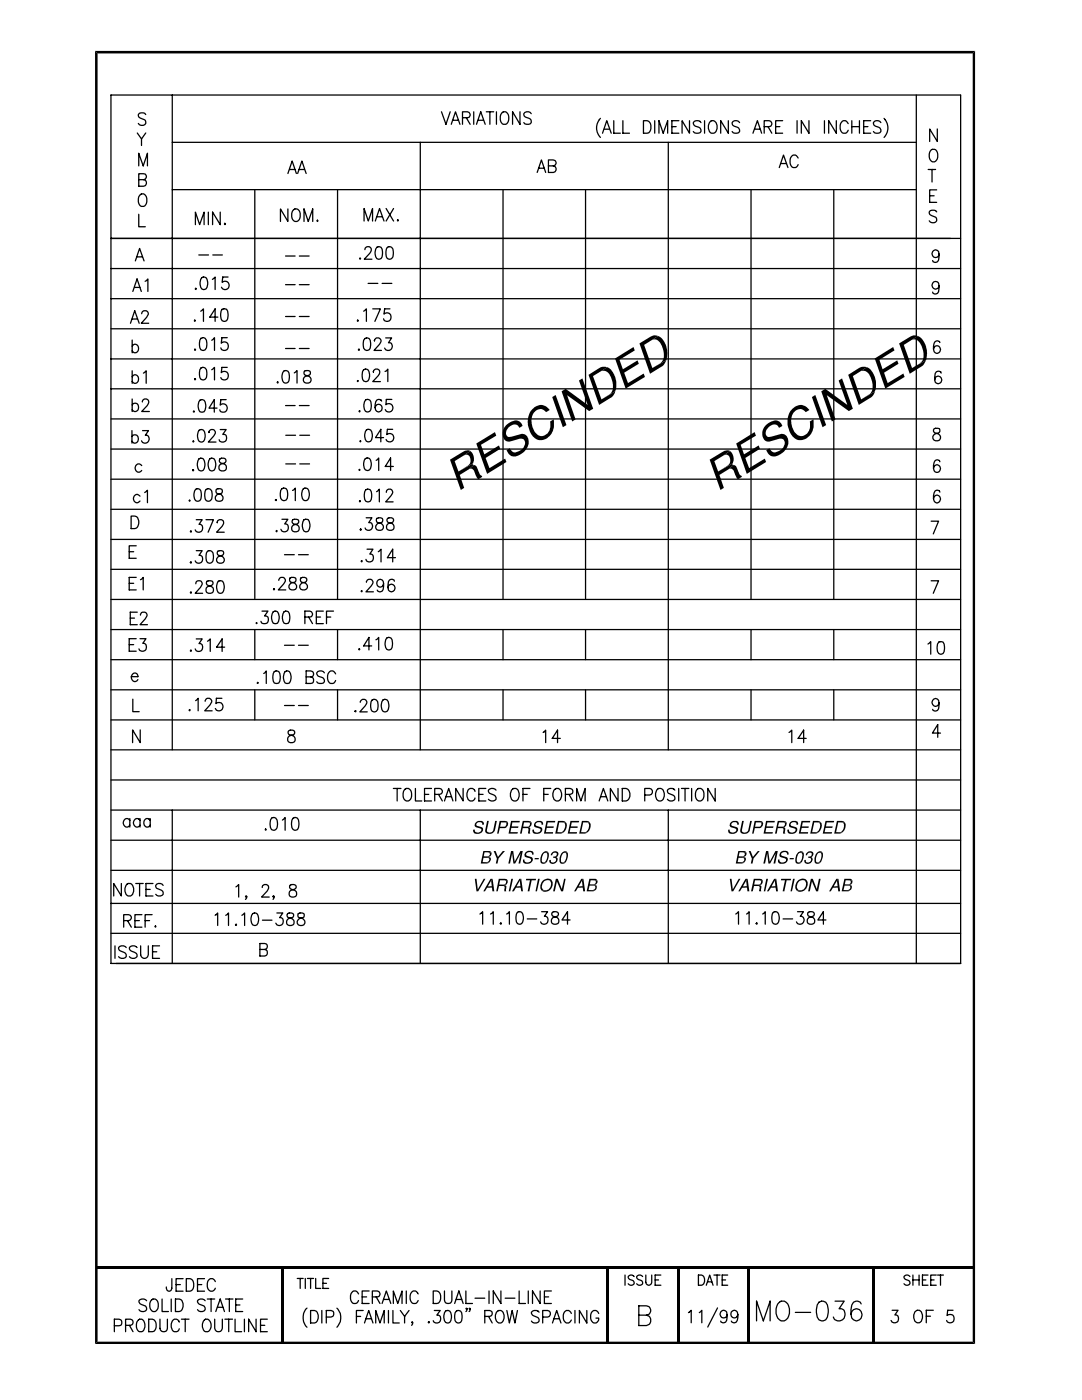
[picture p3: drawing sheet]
<svg xmlns="http://www.w3.org/2000/svg" width="216mm" height="279mm" viewBox="0 0 216 279" stroke-linecap="round" stroke-linejoin="round" font-family="sans-serif">
<g fill="none" stroke="#000" stroke-width=".25">
<path d="M22.1 19h169.6v173.3h-169.6zM34.4 19v130.6M182.8 19v173.3M27.4 26.5l.8 1.2v1.3M27.7 35.9h1a.63 .63 0 0 0 .5-.5 .63 .63 0 0 0-.2-.6l-1.3-.1v2.5h1a.66 .66 0 0 0 .5-.7 .66 .66 0 0 0-.5-.6M27.7 33.1v-2.5l.9 2.5 .8-2.5v2.5M28 38.8l.2-.1a1.22 1.22 0 0 1 1 1.9 .82 .82 0 0 1-1 .6 .82 .82 0 0 1-.6-.9 1.45 1.45 0 0 1 .4-1.5zM29.1 22.9a.82 .82 0 0 0-.8-.4 .82 .82 0 0 0-.7 .6l.2 .4 1.1 .4a.63 .63 0 0 1 .2 .7 .63 .63 0 0 1-.5 .4l-.8-.1-.2-.3M29.1 26.5l-.9 1.2M34.4 37.8h148.4M34.4 28.4h148.4M50.8 37.8v81.8"/>
<path d="M57.4 34.6l.9-2.5 .8 2.5M57.8 33.8h1M59.4 34.6l.8-2.5 .9 2.5M59.7 33.8h1M67.4 37.8v81.8M83.9 28.4v121.2M88.1 22.3l.9 2.5 .8-2.5M90 24.8l.9-2.5 .9 2.5M90.4 24h1M92.3 23.5h1a.59 .59 0 0 0 .5-.4 .59 .59 0 0 0-.2-.7l-1.3-.1v2.5M93 23.5l.8 1.3M94.5 22.3v2.5"/>
<path d="M95.1 24.8l.8-2.5 .9 2.5M95.4 24h1.1M97 22.3h1.5M97.7 22.3v2.5M99.1 22.3v2.5M100.2 22.4l.3-.1a1.22 1.22 0 0 1 .9 1.9 .82 .82 0 0 1-.9 .6 .82 .82 0 0 1-.7-.9 1.45 1.45 0 0 1 .4-1.5zM100.4 37.8v81.8M103.8 22.3v2.5l-1.5-2.5v2.5M106 22.7a.8 .8 0 0 0-.8-.4 .8 .8 0 0 0-.7 .6l.2 .4 .9 .3a.61 .61 0 0 1 .4 .6 .61 .61 0 0 1-.5 .6l-.8-.1-.2-.2M107.2 34.4l.8-2.5 .9 2.5M107.5 33.6h1.1M109.4 33.1h1a.62 .62 0 0 0 .4-1l-.4-.2h-1v2.5h1a.66 .66 0 0 0 .6-.6 .66 .66 0 0 0-.6-.7"/>
<path d="M116.8 37.8v81.8M119.8 23.6a2.73 2.73 0 0 0 0 3.8M120.2 26.6l.9-2.5 .9 2.5M120.6 25.8h1M122.5 24.1v2.5h1.3M124.3 24.1v2.5h1.3M128.4 24.1a1.32 1.32 0 0 1 1.4 .6 1.32 1.32 0 0 1-.1 1.5l-.2 .3-1.1 .1zM130.6 24.1v2.5M131.5 26.6v-2.5l.8 2.5 .9-2.5v2.5M133.3 28.4v121.2M134.1 25.3h.8M135.5 24.1h-1.4v2.5h1.4"/>
<path d="M137.6 24.1v2.5l-1.5-2.5v2.5M139.9 24.5a.83 .83 0 0 0-.9-.4 .83 .83 0 0 0-.7 .6l.3 .4 .8 .3a.61 .61 0 0 1 .5 .6 .61 .61 0 0 1-.6 .6l-.7-.1-.3-.3M140.6 24.1v2.5M141.8 24.2a.89 .89 0 0 1 1.3 .9 1.06 1.06 0 0 1-.2 1.1 1.06 1.06 0 0 1-1.1 .3l-.2-.3a1.71 1.71 0 0 1 .2-2zM145.3 24.1v2.5l-1.5-2.5v2.5M147.6 24.5a.79 .79 0 0 0-.8-.5 .79 .79 0 0 0-.7 .7l.2 .4 .9 .3a.61 .61 0 0 1 .4 .6 .61 .61 0 0 1-.6 .6l-.7-.1-.2-.3M149.9 37.8v81.8M150.2 26.6l.9-2.5 .9 2.5M150.6 25.8h1M152.5 25.3h1a.59 .59 0 0 0 .5-.4 .59 .59 0 0 0-.2-.7l-1.3-.1v2.5M153.2 25.3l.8 1.3M154.8 25.3h.8"/>
<path d="M155.5 33.4l.8-2.5 .9 2.5M155.8 32.6h1.1M156.2 24.1h-1.4v2.5h1.4M159 24.1v2.5M159.3 31.5a.83 .83 0 0 0-1-.6 .83 .83 0 0 0-.7 1 1.05 1.05 0 0 0 .2 1.2 1.05 1.05 0 0 0 1.1 .3l.4-.5M161.4 24.1v2.5l-1.5-2.5v2.5M164.5 24.1v2.5M166.4 37.8v81.8M166.9 24.1v2.5l-1.5-2.5v2.5M169.2 24.7a.83 .83 0 0 0-.9-.6 .83 .83 0 0 0-.7 1 1.05 1.05 0 0 0 .2 1.1 1.05 1.05 0 0 0 1.1 .3l.3-.5M170 25.3h1.5M170 24.1v2.5"/>
<path d="M171.5 24.1v2.5M172.3 25.3h.9M173.7 24.1h-1.4v2.5h1.4M175.8 24.5a.79 .79 0 0 0-.8-.5 .79 .79 0 0 0-.7 .7l.2 .4 .8 .3a.61 .61 0 0 1 .5 .6 .61 .61 0 0 1-.6 .6l-.7-.1-.2-.3M176.4 23.6a2.73 2.73 0 0 1 0 3.8M185.2 33.8h1.5M185.5 39.1h.9M185.8 29.9a.85 .85 0 0 1 .9 0 .85 .85 0 0 1 .4 .8 1.14 1.14 0 0 1-1 1.6 1.59 1.59 0 0 1-.3-2.4zM186 33.8v2.5M186.9 37.9h-1.4v2.5h1.4M187 25.7v2.5l-1.5-2.5v2.5M22.1 59.6h169.6"/>
<path d="M22.1 53.6h169.6M22.1 47.6h169.6M26.5 58.2l.8-2.5 .9 2.5M26.8 57.4h1.1M27 52.1l.9-2.5 .8 2.5M27.3 51.3h1.1M27.7 42.8v2.5h1.3M29 56.1l.5-.4v2.5M38.9 57.7l.2-.2 .1 .2-.1 .1zM39 44.8v-2.5l.8 2.5 .9-2.5v2.5M39.7 50.9h1.9M40.3 55.4a.68 .68 0 0 1 1 .4 2.08 2.08 0 0 1-.2 1.9 .67 .67 0 0 1-1.1-.4 2.08 2.08 0 0 1 .3-1.9z"/>
<path d="M41.6 42.3v2.5M42.4 55.8l.5-.5v2.5M42.5 50.9h1.9M43.9 42.3v2.5l-1.5-2.5v2.5M44.9 44.6l.1 .1-.1 .1v-.2l-.1 .1M45.5 55.3h-1.1l-.1 1a.82 .82 0 0 1 1.2 .1 .82 .82 0 0 1-.1 1.2 .82 .82 0 0 1-1.2-.3M57 51.1h1.9M57 56.8h1.9M57.4 41.7v2.5l-1.4-2.5v2.5M58.4 42l.4-.3a1.11 1.11 0 0 1 1.1 1.6 .85 .85 0 0 1-.8 .9 .85 .85 0 0 1-.9-.9v-.7zM59.7 51.1h2M59.7 56.8h2"/>
<path d="M60.7 44.2v-2.5l.8 2.5 .9-2.5v2.5M63.3 43.9l.2 .2-.2 .1zM71.8 51.5l.2 .1-.2 .1zM72.6 44.1v-2.5l.9 2.5 .8-2.5v2.5M72.8 49.8l.2-.4a.71 .71 0 0 1 1 .1 .71 .71 0 0 1-.2 1l-1.1 1.2h1.5M73.4 56.6h2M74.9 44.1l.8-2.5 .9 2.5M75.2 49.4a.68 .68 0 0 1 1 .3 2.49 2.49 0 0 1-.2 1.9 .67 .67 0 0 1-1-.3 2.08 2.08 0 0 1 .2-1.9zM75.2 43.3h1.1M76.2 56.6h2M77 41.6l1.5 2.5M77.3 49.4a.72 .72 0 0 1 1.1 .3 2.28 2.28 0 0 1-.3 1.9 .68 .68 0 0 1-1-.3 2.49 2.49 0 0 1 .2-1.9z"/>
<path d="M78.5 41.6l-1.5 2.5M79.4 43.9l.1 .1-.1 .1zM186.9 42.3a.82 .82 0 0 0-.8-.4 .82 .82 0 0 0-.7 .6l.2 .4 1.1 .4a.63 .63 0 0 1 .2 .7 .63 .63 0 0 1-.5 .4l-.8-.1-.2-.2M187.4 50.7a.7 .7 0 0 1-.8 .7 .7 .7 0 0 1-.6-.8 .71 .71 0 0 1 .5-.7 .71 .71 0 0 1 .8 .3 2.72 2.72 0 0 1-.2 2l-.6 .2-.3-.2-.1-.2M187.4 57a.7 .7 0 0 1-.8 .7 .7 .7 0 0 1-.6-.8l.1-.4a.68 .68 0 0 1 1.2 0 2.79 2.79 0 0 1-.2 2l-.6 .2-.3-.2-.1-.2M22.1 77.6h169.6M22.1 71.6h169.6M22.1 65.6h169.6M26 64.5l.9-2.5 .9 2.5M26.4 69.1a.7 .7 0 0 1 .9-.3 .7 .7 0 0 1 .3 .9 .67 .67 0 0 1-.4 .7 .67 .67 0 0 1-.8-.4M26.4 75.2a.7 .7 0 0 1 .9-.3 .7 .7 0 0 1 .3 .9 .67 .67 0 0 1-.4 .7 .67 .67 0 0 1-.8-.4M26.4 63.7h1"/>
<path d="M26.4 67.9v2.5M26.4 74v2.5M26.4 79.6v2.5M28.3 62.6l.2-.5 .7-.1a.6 .6 0 0 1 .3 .9l-1.3 1.6h1.5M28.6 74.5l.6-.5v2.5M38.9 63.9l.1 .1-.1 .1zM38.9 69.7l.1 .1-.1 .1zM38.9 75.6l.1 .1-.1 .1zM39.9 79.9a.68 .68 0 0 1 1 .3 2.19 2.19 0 0 1-.2 2 .72 .72 0 0 1-1-.4 2.12 2.12 0 0 1 .2-1.9zM40 62.1l.6-.5v2.5M40.1 67.5l.5-.1a1.17 1.17 0 0 1 .7 1.4l-.1 .6-.3 .4-.5 .1a1.17 1.17 0 0 1-.6-1.4zM40.1 73.4a.72 .72 0 0 1 1.1 .4 2.28 2.28 0 0 1-.3 1.9 .68 .68 0 0 1-1-.3 2.49 2.49 0 0 1 .2-2z"/>
<path d="M42.2 67.9l.6-.5v2.5M42.2 73.8l.6-.5v2.5M43.5 63.3h-1.6l1-1.7v2.5M44.3 61.7a.77 .77 0 0 1 1.1 .4 2.54 2.54 0 0 1-.2 1.9l-.5 .1a1.17 1.17 0 0 1-.7-1.4zM45.1 79.8h-1l-.2 1.1a.83 .83 0 0 1 1.2 0 .83 .83 0 0 1 0 1.1 .83 .83 0 0 1-1.2 0v-.2M45.3 67.4h-1l-.1 1.1a.83 .83 0 0 1 1.1 0 .83 .83 0 0 1 0 1.2 .83 .83 0 0 1-1.1 0l-.1-.3M45.3 73.3h-1l-.1 1.1a.83 .83 0 0 1 1.1 0 .83 .83 0 0 1 0 1.2 .83 .83 0 0 1-1.1 0l-.1-.2M55.3 76.3l.1-.1 .1 .1-.1 .2zM56.6 74.1a.68 .68 0 0 1 1.1 .3 2.54 2.54 0 0 1-.3 1.9 .67 .67 0 0 1-1-.3 2.08 2.08 0 0 1 .2-1.9zM57 63.2h1.9M57 69.6h1.9M58.7 74.4l.6-.4v2.5"/>
<path d="M59.7 63.2h2M59.7 69.6h2M60.7 74.1a.53 .53 0 0 0 .3 .8 .9 .9 0 0 1 .9 .4 .9 .9 0 0 1-.1 1 .89 .89 0 0 1-1.3-.3 .97 .97 0 0 1 1.1-1.1 .53 .53 0 0 0 .2-.8l-.3-.1zM71.3 76h.2l-.1 .2zM71.4 63.9l.1 .1-.1 .1zM71.5 69.8l.1-.1 .1 .1-.1 .1zM72.6 62.1l.5-.5v2.5M72.6 73.8a.67 .67 0 0 1 1 .3 2.08 2.08 0 0 1-.2 1.9 .68 .68 0 0 1-1.1-.3 2.49 2.49 0 0 1 .3-1.9zM72.8 67.6a.68 .68 0 0 1 1.1 .3 2.49 2.49 0 0 1-.2 1.9 .72 .72 0 0 1-1.1-.3 2.28 2.28 0 0 1 .2-1.9zM72.9 79.8a.68 .68 0 0 1 1.1 .4 2.49 2.49 0 0 1-.2 1.9 .67 .67 0 0 1-1.1-.4 2.08 2.08 0 0 1 .2-1.9zM74.4 61.6h1.5l-1.1 2.5M74.5 74.1v.2l.2-.5a.71 .71 0 0 1 1 .2 .71 .71 0 0 1-.2 1l-1.1 1.2h1.5"/>
<path d="M74.7 67.9v.1l.2-.4a.71 .71 0 0 1 1 .1 .71 .71 0 0 1-.2 1l-1.1 1.2h1.5M76.8 74.1l.6-.4v2.5M77 67.4h1.1l-.6 1h.4a.81 .81 0 0 1 .1 1.3 .81 .81 0 0 1-1.2-.2M77.8 61.6h-1l-.2 1.1a.83 .83 0 0 1 1.2 0 .83 .83 0 0 1 0 1.2 .83 .83 0 0 1-1.2 0l-.1-.3M78.2 79.7h-1.1l-.1 1.1a.82 .82 0 0 1 1.2 0 .82 .82 0 0 1-.1 1.2 .82 .82 0 0 1-1.2-.3M187.5 68.4a.6 .6 0 0 0-.9-.2 1.98 1.98 0 0 0 0 2.2 .71 .71 0 0 0 1-.3 .71 .71 0 0 0-.4-1 .71 .71 0 0 0-.9 .6M187.8 74.5l-.1-.3a.72 .72 0 0 0-1.1 .3 2.07 2.07 0 0 0 .2 2 .73 .73 0 0 0 1-.3 .73 .73 0 0 0-.2-1 .73 .73 0 0 0-1 .2l-.1 .4M22.1 83.6h169.6M22.1 89.6h169.6M22.1 95.6h169.6M26.3 87.1a.7 .7 0 0 1 .9-.3 .7 .7 0 0 1 .4 .9 .67 .67 0 0 1-.5 .7 .67 .67 0 0 1-.8-.3M26.3 85.9v2.5"/>
<path d="M26.4 80.8a.7 .7 0 0 1 .9-.3 .7 .7 0 0 1 .3 .9 .68 .68 0 0 1-.4 .7 .68 .68 0 0 1-.8-.3M27.9 99a.79 .79 0 0 0-1.3 .3 .79 .79 0 0 0 .9 1l.4-.3M28.3 92.9a.79 .79 0 0 0-1.4 .3 .79 .79 0 0 0 .9 1l.5-.3M28.4 80.2l.2-.4 .7-.2a.62 .62 0 0 1 .3 1l-1.3 1.5h1.5M28.4 85.9h1.2l-.6 1a.79 .79 0 0 1 .6 1.2 .79 .79 0 0 1-1.4-.1M28.9 98.3l.5-.5v2.5M37.7 99.9h.2l-.1 .1zM38.5 88.1h.2l-.1 .1zM38.5 93.7l.2 .2-.2 .1v-.3l-.1 .2M38.6 82.2l.1-.2 .1 .2zM39 97.7a.68 .68 0 0 1 1.1 .3 2.49 2.49 0 0 1-.2 1.9 .67 .67 0 0 1-1.1-.3 2.08 2.08 0 0 1 .2-1.9zM39.7 91.6l.6-.2a1.48 1.48 0 0 1 .5 2.1l-.2 .4-.6 .1a1.43 1.43 0 0 1-.5-2.1z"/>
<path d="M39.8 85.9a.67 .67 0 0 1 1 .3 2.08 2.08 0 0 1-.2 1.9 .68 .68 0 0 1-1.1-.3 2.08 2.08 0 0 1 .3-1.9zM41.1 97.7a.72 .72 0 0 1 1.1 .3 2.28 2.28 0 0 1-.2 1.9 .68 .68 0 0 1-1.1-.3 2.49 2.49 0 0 1 .2-1.9zM41.7 86.2v.1l.1-.3 .3-.3 .7 .2a.74 .74 0 0 1-.2 1.1l-1 1.2h1.5M41.9 91.6l.5-.2a1.43 1.43 0 0 1 .5 2.1l-.2 .4-.5 .1a1.48 1.48 0 0 1-.5-2.1zM43.2 97.7a.59 .59 0 0 0 .2 .8 .88 .88 0 0 1 .9 .4 .88 .88 0 0 1 0 1 .89 .89 0 0 1-1.3-.3 .96 .96 0 0 1 1.1-1.1 .59 .59 0 0 0 .2-.8l-.4-.2zM43.3 81.4h-1.6l1.1-1.6v2.5M43.9 91.6a.51 .51 0 0 0 .2 .8 .96 .96 0 0 1 1.1 1.1l-.1 .2a.81 .81 0 0 1-1.4-.2 .73 .73 0 0 1 .6-1l.4-.1a.51 .51 0 0 0 .3-.8l-.3-.2zM43.9 85.7h1.2l-.7 1h.4a.8 .8 0 0 1 .2 1.3 .8 .8 0 0 1-1.3-.2M55.1 99.7v.2l-.2-.1 .2-.1-.2 .1M56.3 97.5a.68 .68 0 0 1 1 .4 2.49 2.49 0 0 1-.2 1.9 .72 .72 0 0 1-1.1-.4 2.33 2.33 0 0 1 .3-1.9zM57 80.9h1.9M57 86.9h2"/>
<path d="M57 92.6h2M58.4 97.9l.5-.5v2.5M59.7 80.9h2M59.8 86.9h2M59.8 92.6h2M60.5 97.5a.67 .67 0 0 1 1.1 .4 2.08 2.08 0 0 1-.2 1.9 .67 .67 0 0 1-1.1-.4 2.12 2.12 0 0 1 .2-1.9zM71.6 82.1l.2-.1v.1v.1zM71.6 93.8h.2l-.1 .1zM71.8 88.1h.2l-.1 .1zM71.8 99.9l.1 .1-.1 .2zM72.9 91.5a.67 .67 0 0 1 1.1 .4 2.08 2.08 0 0 1-.3 1.9 .68 .68 0 0 1-1-.4 2.08 2.08 0 0 1 .2-1.9zM73 97.7l.5-.1a1.17 1.17 0 0 1 .7 1.5l-.3 .9-.6 .2a1.17 1.17 0 0 1-.6-1.5z"/>
<path d="M73.1 85.8a.68 .68 0 0 1 1.1 .3 2.08 2.08 0 0 1-.2 2 .67 .67 0 0 1-1.1-.4 2.08 2.08 0 0 1 .2-1.9zM75.1 91.9l.5-.5v2.5M75.1 98.1l.6-.5v2.6M76.2 80.1a.65 .65 0 0 0-1-.3 1.98 1.98 0 0 0 0 2.3 .71 .71 0 0 0 1-.3 .71 .71 0 0 0-.5-1 .71 .71 0 0 0-.9 .6M76.5 87.3h-1.6l1.1-1.6v2.5M77.1 98.3l.1-.4 .3-.3 .6 .1a.76 .76 0 0 1-.1 1.2l-1 1.3h1.4M78.4 85.7h-1.1l-.1 1a.82 .82 0 0 1 1.2 .1 .82 .82 0 0 1-.2 1.2 .82 .82 0 0 1-1.2-.3M78.5 93.1h-1.6l1-1.7v2.5M186.4 85.6a.51 .51 0 0 0 .2 .8 .9 .9 0 0 1 .9 .4 .9 .9 0 0 1 0 1 .77 .77 0 0 1-1.1 .1 .77 .77 0 0 1-.1-1l.2-.2a1.2 1.2 0 0 0 1-.6v-.5zM187.5 92.2a.58 .58 0 0 0-.9-.3 2.06 2.06 0 0 0 0 2.3 .72 .72 0 0 0 1-.3 .72 .72 0 0 0-.2-.9 .72 .72 0 0 0-1 .1l-.1 .4M187.5 98.2a.58 .58 0 0 0-.9-.2 1.61 1.61 0 0 0 .3 2.4 .75 .75 0 0 0 .8-.9 .75 .75 0 0 0-1.1-.6l-.3 .6M22.1 101.6h169.6"/>
<path d="M22.1 107.7h169.6M22.1 113.6h169.6M22.1 119.6h169.6M25.8 116.4h.9M25.8 110.1h.9M26.2 103h.7a1.38 1.38 0 0 1 .8 1.2 1.38 1.38 0 0 1-.8 1.3h-.7zM27.2 108.9h-1.4v2.5h1.4M27.2 115.2h-1.4v2.5h1.4M28 115.7l.6-.5v2.5M38 118.3l.1-.1 .1 .1-.1 .1zM38 112.3l.1-.2 .1 .2-.1 .1zM38.1 106v.2l-.1-.1z"/>
<path d="M39.1 116.5a.51 .51 0 0 1 .4-.6l.6 .1a.8 .8 0 0 1-.1 1.2l-1.1 1.2h1.5M39.2 103.7h1.1l-.6 .9a.79 .79 0 0 1 .6 1.3 .79 .79 0 0 1-1.4-.2M39.2 109.9h1.1l-.6 .9a.79 .79 0 0 1 .6 1.3 .79 .79 0 0 1-1.4-.2M41.1 103.7h1.5l-1.1 2.5M41.3 116a.51 .51 0 0 0 .2 .8 1.01 1.01 0 0 1 1.1 1.1 .77 .77 0 0 1-1.2 .5 .77 .77 0 0 1 0-1.3l.8-.3a.51 .51 0 0 0 .2-.8zM41.4 110a.72 .72 0 0 1 1.1 .4 2.28 2.28 0 0 1-.3 1.9 .68 .68 0 0 1-1-.4 2.49 2.49 0 0 1 .2-1.9zM43.3 104.2v.1a.51 .51 0 0 1 .5-.6h.4a.58 .58 0 0 1 .3 .9l-1.3 1.6h1.5M43.4 110a.53 .53 0 0 0 .2 .8 .91 .91 0 0 1 1 .5 .91 .91 0 0 1-.1 1 .89 .89 0 0 1-1.3-.4 1.01 1.01 0 0 1 1.1-1.1 .53 .53 0 0 0 .2-.8l-.3-.1zM43.6 116a.72 .72 0 0 1 1 .4 2.12 2.12 0 0 1-.2 1.9l-.5 .1a1.48 1.48 0 0 1-.6-2zM54.7 117.5l.1 .1-.1 .1zM55.2 105.9v.2l-.1-.1zM55.6 115.8l.4-.6 .7 .2a.74 .74 0 0 1-.1 1.1l-1.1 1.2h1.5"/>
<path d="M56.3 103.6h1.1l-.6 1a.78 .78 0 0 1 .6 1.2 .78 .78 0 0 1-1.4-.2M56.8 110.7h1.9M57.9 115.4a.56 .56 0 0 0 .2 .8 .88 .88 0 0 1 .9 .4 .88 .88 0 0 1 0 1 .89 .89 0 0 1-1.3-.3 .96 .96 0 0 1 1.1-1.1 .59 .59 0 0 0 .2-.8l-.4-.2zM58.4 103.7a.51 .51 0 0 0 .2 .9 .96 .96 0 0 1 1.1 1 .77 .77 0 0 1-1.2 .5 .77 .77 0 0 1 0-1.3l.8-.2a.51 .51 0 0 0 .2-.9zM59.6 110.7h1.9M60 115.4a.59 .59 0 0 0 .2 .8 .86 .86 0 0 1 1 .4 .86 .86 0 0 1-.1 1 .85 .85 0 0 1-1.3-.3 .96 .96 0 0 1 1.1-1.1 .52 .52 0 0 0 .2-.8l-.3-.2zM60.7 103.7a.72 .72 0 0 1 1 .4 2.12 2.12 0 0 1-.2 1.9l-.5 .1a1.48 1.48 0 0 1-.5-2zM72 105.6l.1 .1-.1 .1v-.2l-.1 .1M72.1 118h.2l-.1 .1zM72.1 112l.1-.1 .1 .1-.1 .1zM73.1 103.3h1.1l-.6 1h.3a.79 .79 0 0 1 .2 1.3 .79 .79 0 0 1-1.2-.2M73.1 116.2l.2-.5a.71 .71 0 0 1 1 .2 .71 .71 0 0 1-.2 1l-1.1 1.2h1.5"/>
<path d="M73.2 109.6h1.2l-.6 1a.78 .78 0 0 1 .6 1.2 .78 .78 0 0 1-1.4-.2M75.2 103.5a.59 .59 0 0 0 .2 .8 .88 .88 0 0 1 .9 .4 .88 .88 0 0 1 0 1 .89 .89 0 0 1-1.3-.3 .96 .96 0 0 1 1-1.1 .56 .56 0 0 0 .3-.8l-.4-.2zM75.5 110.1l.5-.5v2.5M76.5 116.5a.72 .72 0 0 1-.9 .6 .72 .72 0 0 1-.3-1.1 .65 .65 0 0 1 .6-.4 .65 .65 0 0 1 .6 .4 2.65 2.65 0 0 1-.3 2 .64 .64 0 0 1-.9-.2M77.3 103.5a.52 .52 0 0 0 .3 .8 .86 .86 0 0 1 .9 .4 .86 .86 0 0 1-.1 1 .83 .83 0 0 1-1.3-.3 .9 .9 0 0 1 1.1-1.1 .52 .52 0 0 0 .2-.8l-.3-.2zM78.7 116l-.1-.3a.72 .72 0 0 0-1.1 .4 2.07 2.07 0 0 0 .2 1.9 .73 .73 0 0 0 1-.2 .73 .73 0 0 0-.2-1 .73 .73 0 0 0-1 .1l-.1 .4M78.9 111.3h-1.6l1.1-1.7v2.5M185.8 104h1.5l-1.1 2.6M185.8 115.9h1.5l-1.1 2.5M22.1 125.6h169.6M22.1 137.7h169.6M22.1 131.7h169.6"/>
<path d="M25.8 128.7h.9M26 123.4h.8M26.2 135h1.3a.66 .66 0 0 0-.6-.7 .66 .66 0 0 0-.7 .7 .73 .73 0 0 0 .4 .9 .73 .73 0 0 0 .9-.3M26.5 139.5v2.5h1.3M27.2 127.5h-1.4v2.5h1.4M27.4 122.2h-1.4v2.5h1.4M27.9 127.5h1.2l-.6 .9a.79 .79 0 0 1 .6 1.2 .79 .79 0 0 1-1.4-.1M28 122.8l.2-.5a.73 .73 0 0 1 1.1 .3l-.3 .9-1.1 1.2h1.5M38.1 129.8v.2l-.1-.1zM39 139.8l.5-.4v2.5M39.2 127.5h1.1l-.6 .9a.78 .78 0 0 1 .6 1.3 .78 .78 0 0 1-1.4-.2M40.9 140l.5-.6a.75 .75 0 0 1 .8 .4l-.3 .9-1 1.2h1.4"/>
<path d="M41.4 128l.6-.5v2.5M44.3 139.4h-1.1l-.1 1a.82 .82 0 0 1 1.2 .1 .82 .82 0 0 1-.1 1.2 .82 .82 0 0 1-1.2-.3M44.8 129.2h-1.6l1.1-1.7v2.5M50.8 125.6v6.1M50.8 137.7v6M51.2 124.2l.1 .2-.1 .1zM51.3 136.3l.1-.1 .1 .1zM52.3 122h1.2l-.7 .9a.77 .77 0 0 1 .8 .7 .77 .77 0 0 1-.7 .9 .6 .6 0 0 1-.8-.5M52.6 134.4l.5-.5v2.5M54.5 122.1l.6-.1a1.48 1.48 0 0 1 .5 2 .72 .72 0 0 1-1.1 .4 2.06 2.06 0 0 1 0-2.3zM54.7 134l.6-.1a1.17 1.17 0 0 1 .6 1.4l-.1 .6a.77 .77 0 0 1-1.1 .4 2.31 2.31 0 0 1 0-2.3zM56.7 122.1l.5-.1a1.17 1.17 0 0 1 .6 1.4l-.1 .6a.74 .74 0 0 1-1 .4 2.06 2.06 0 0 1 0-2.3z"/>
<path d="M56.8 128.8h1.9M56.9 134l.5-.1a1.48 1.48 0 0 1 .6 2 .72 .72 0 0 1-1.1 .4 2.06 2.06 0 0 1 0-2.3zM59.6 128.8h1.9M60.8 123.1h1a.59 .59 0 0 0 .5-.4 .59 .59 0 0 0-.2-.6l-1.3-.1v2.5M61.1 135.1l1.3-.1a.63 .63 0 0 0 .2-.7 .63 .63 0 0 0-.6-.4h-.9v2.5l1.3-.1a.71 .71 0 0 0 .2-.7 .71 .71 0 0 0-.6-.5M61.6 123.1l.8 1.4M63.1 123.1h.9M64.5 122h-1.4v2.5h1.4M64.7 134.3a.83 .83 0 0 0-.8-.4 .83 .83 0 0 0-.7 .6l.2 .4 .9 .3a.61 .61 0 0 1 .4 .7 .61 .61 0 0 1-.5 .5l-.8-.1-.2-.2M65.2 123.1h.8M66.5 122h-1.3v2.5M67 134.5a.83 .83 0 0 0-1-.6 .83 .83 0 0 0-.6 1 1.05 1.05 0 0 0 .1 1.1 1.05 1.05 0 0 0 1.1 .3l.4-.5"/>
<path d="M67.4 125.6v6.1M67.4 137.7v6M71.7 129.5l.1 .1-.1 .1zM74.2 128.9h-1.6l1-1.7v2.5M74.3 139.7a.72 .72 0 0 1 1.1 .3 2.28 2.28 0 0 1-.3 1.9 .68 .68 0 0 1-1.1-.3 2.54 2.54 0 0 1 .3-1.9zM75 127.7l.6-.5v2.5M76.4 139.7a.68 .68 0 0 1 1.1 .3 2.08 2.08 0 0 1-.2 1.9 .67 .67 0 0 1-1.1-.3 2.12 2.12 0 0 1 .2-1.9zM77.2 127.3a.68 .68 0 0 1 1 .4 2.49 2.49 0 0 1-.2 1.9 .67 .67 0 0 1-1-.4 2.12 2.12 0 0 1 .2-1.9zM100.4 125.6v6.1M100.4 137.7v6M116.8 125.6v6.1M116.8 137.7v6"/>
<path d="M149.9 125.6v6.1M149.9 137.7v6M166.4 125.6v6.1M166.4 137.7v6M185.2 128.5l.5-.4v2.5M187.3 128.1a.74 .74 0 0 1 1.1 .4 2.55 2.55 0 0 1-.2 1.9l-.6 .2a1.17 1.17 0 0 1-.6-1.5l.1-.6zM22.1 155.7h169.6M22.1 149.6h169.6M22.1 143.7h169.6M28 145.7v2.5l-1.5-2.5v2.5M37.8 141.6v.3l-.1-.2zM56.8 140.8h1.9"/>
<path d="M57.6 145.8a.48 .48 0 0 0 .2 .8 .89 .89 0 0 1 1 .5 .89 .89 0 0 1-.1 1 .83 .83 0 0 1-1.3-.4 .94 .94 0 0 1 1.1-1.1 .48 .48 0 0 0 .2-.8l-.3-.1zM59.6 140.8h1.9M71 141.9v.2l-.2-.2h.2h-.2M71.9 140.2v-.2a.72 .72 0 0 1 1.1-.3 .74 .74 0 0 1-.1 1.2l-1.1 1.2h1.5M78.5 157.4h1.5M79.2 157.4v2.5M80.9 157.5l.2-.1a1.11 1.11 0 0 1 1 1.5 .85 .85 0 0 1-.8 1 .85 .85 0 0 1-.9-1 1.45 1.45 0 0 1 .5-1.4zM82.9 157.4v2.5h1.3M84.7 158.5h.9M86.1 157.4h-1.4v2.5h1.4M86.7 158.5l1.4-.1a.59 .59 0 0 0 0-.9l-1.4-.1v2.5M87.5 158.5l.8 1.4"/>
<path d="M88.7 159.9l.8-2.5 .9 2.5M89 159h1.1M92.4 157.4v2.5l-1.5-2.5v2.5M94.8 157.9l-.3-.4-.7-.1a1.5 1.5 0 0 0 0 2.5l.7-.2 .3-.4M95.5 158.5h.9M96.9 157.4h-1.4v2.5h1.4M99 157.7a.84 .84 0 0 0-.9-.4 .84 .84 0 0 0-.6 .6l.2 .4 .9 .4a.66 .66 0 0 1 .2 1 1.01 1.01 0 0 1-1.3-.2M102.1 157.7a.78 .78 0 0 1 1.3 0 1.59 1.59 0 0 1-.4 2.2 1.1 1.1 0 0 1-1.1-1.6zM104.4 158.5h.8M105.7 157.4h-1.3v2.5M108.4 146.2l.5-.5v2.5M108.5 158.5h.9"/>
<path d="M109.9 157.4h-1.4v2.5M110.5 157.7a.78 .78 0 0 1 1.3 0 1.59 1.59 0 0 1-.4 2.2 1.1 1.1 0 0 1-1.1-1.6zM111.8 147.4h-1.6l1.1-1.7v2.5M112.8 158.5l1.3-.1a.59 .59 0 0 0 0-.9l-1.3-.1v2.5M113.5 158.5l.8 1.4M115.1 159.9v-2.5l.8 2.5 .9-2.5v2.5M119.5 159.9l.9-2.5 .9 2.5M119.9 159h1M123.3 157.4v2.5l-1.5-2.5v2.5M124.2 157.4a1.33 1.33 0 0 1 1.4 .7 1.33 1.33 0 0 1-.4 1.6l-1 .2zM128.7 158.7h.9a.66 .66 0 0 0 .6-.7 .66 .66 0 0 0-.6-.6h-.9v2.5M131 157.7a.76 .76 0 0 1 1.3 0 1.54 1.54 0 0 1-.4 2.2 1.09 1.09 0 0 1-1.1-1.6z"/>
<path d="M134.7 157.7a.81 .81 0 0 0-.9-.4 .81 .81 0 0 0-.6 .6l.2 .4 .8 .4a.67 .67 0 0 1 .5 .8 .93 .93 0 0 1-1.5 0M135.4 157.4v2.5M136 157.4h1.5M136.7 157.4v2.5M138 157.4v2.5M139 157.7l.4-.3a1.11 1.11 0 0 1 1.1 1.5 .85 .85 0 0 1-.9 1 .85 .85 0 0 1-.8-1v-.6zM142.7 157.4v2.5l-1.5-2.5v2.5M157.4 146.2l.6-.5v2.5M160.9 147.4h-1.6l1.1-1.7v2.5M187.4 140.3a.73 .73 0 0 1-1.2 .5 .73 .73 0 0 1 .1-1.3 .64 .64 0 0 1 1 .3 2.65 2.65 0 0 1-.2 2 .64 .64 0 0 1-1-.2M187.7 146.3h-1.6l1-1.7v2.6M22.1 173.7h169.6"/>
<path d="M22.1 167.7h169.6M22.1 161.7h169.6M24.2 176.3v2.5l-1.5-2.5v2.5M25.4 176.4l.6-.1a1.51 1.51 0 0 1 0 2.5h-.4a1.54 1.54 0 0 1-.2-2.4zM25.9 163.7a.76 .76 0 0 0-1.1-.1 .76 .76 0 0 0-.1 1.1 .64 .64 0 0 0 .6 .4 .64 .64 0 0 0 .6-.4M25.9 163.4v1.7M27.1 176.3h1.5M27.9 176.3v2.5M27.9 163.7a.76 .76 0 0 0-1.1-.1 .76 .76 0 0 0 0 1.1 .64 .64 0 0 0 .5 .4 .64 .64 0 0 0 .6-.4M27.9 163.4v1.7M29.1 177.5h.9M30 163.7a.7 .7 0 0 0-1-.3 .7 .7 0 0 0-.3 .9 .66 .66 0 0 0 .5 .8 .66 .66 0 0 0 .8-.4"/>
<path d="M30 163.4v1.7M30.5 176.3h-1.4v2.5h1.4M32.6 176.7a.79 .79 0 0 0-.9-.4 .79 .79 0 0 0-.6 .6l.2 .4 .8 .3a.67 .67 0 0 1 .5 .9 .95 .95 0 0 1-1.5 0M34.4 161.7v30.6M47.1 177l.5-.5v2.5M49.2 178.9l-.1 .1-.1-.1 .1-.1a.44 .44 0 0 1-.1 .7M52.3 177.1a.51 .51 0 0 1 .4-.6h.5a.58 .58 0 0 1 .3 1l-1.3 1.5h1.5M53 165.4l.1 .2-.1 .1zM54.2 163.3l.5-.1a1.17 1.17 0 0 1 .7 1.4l-.1 .6-.3 .4-.5 .1a1.17 1.17 0 0 1-.6-1.4zM54.6 179l.1-.1h-.2l.1 .1v-.2a.47 .47 0 0 1-.1 .7M56.3 163.7l.6-.5v2.5M57.9 176.7a.48 .48 0 0 0 .2 .8 1.02 1.02 0 0 1 1.1 1.1 .77 .77 0 0 1-1.2 .4 .77 .77 0 0 1 0-1.3l.8-.2a.48 .48 0 0 0 .2-.8l-.4-.2z"/>
<path d="M58.5 163.3l.5-.1a1.17 1.17 0 0 1 .6 1.4l-.2 1-.6 .1a1.17 1.17 0 0 1-.6-1.4l.1-.6zM83.9 161.7v30.6M133.3 161.7v30.6M22.1 180.3h169.6M22.1 186.3h169.6M22.9 188.8v2.5M24.7 183.7h1a.65 .65 0 0 0 .5-.7l-.2-.3-.3-.2h-1v2.5M25.2 189.1a.84 .84 0 0 0-.9-.4 .84 .84 0 0 0-.6 .7l.2 .3 .9 .4a.62 .62 0 0 1 .2 1 1.01 1.01 0 0 1-1.3-.2M25.4 183.7l.8 1.3M26.9 183.7h.9M27.3 189.1a.84 .84 0 0 0-.8-.4 .84 .84 0 0 0-.7 .7l.4 .4a1.36 1.36 0 0 1 1.1 .7v.4a.98 .98 0 0 1-1.5 0M28.1 188.8v1.7a.76 .76 0 0 0 .7 .8 .76 .76 0 0 0 .8-.8v-1.7"/>
<path d="M28.3 182.5h-1.4v2.5h1.4M29 183.7h.8M30.4 182.5h-1.4v2.5M30.4 189.9h.9M31 184.8v.2l-.1-.1zM31.8 188.8h-1.4v2.5h1.4M42.9 182.7l.5-.5v2.5M45 182.7l.6-.5v2.5M47.1 184.4v.3l-.1-.1zM48.3 182.7l.5-.5v2.5M50.4 182.3a.67 .67 0 0 1 1.1 .4 2.08 2.08 0 0 1-.2 1.9 .68 .68 0 0 1-1.1-.4 2.08 2.08 0 0 1 .2-1.9zM51.9 189.5h.9a.6 .6 0 0 0 .5-.6 .6 .6 0 0 0-.5-.6h-.9v2.5h.9a.67 .67 0 0 0 .6-.7 .67 .67 0 0 0-.6-.6"/>
<path d="M52.4 183.6h1.9M55.2 182.2h1.2l-.6 .9a.79 .79 0 0 1 .6 1.3 .79 .79 0 0 1-1.4-.2M57.4 182.3a.48 .48 0 0 0 .2 .8 .89 .89 0 0 1 .9 .5 .89 .89 0 0 1 0 1 .83 .83 0 0 1-1.3-.4 .94 .94 0 0 1 1.1-1.1 .48 .48 0 0 0 .2-.8l-.4-.1zM59.5 182.3a.53 .53 0 0 0 .2 .8 .91 .91 0 0 1 1 .5 .91 .91 0 0 1-.1 1 .89 .89 0 0 1-1.3-.4 1.17 1.17 0 0 1 1.3-1.2l.1-.5a.81 .81 0 0 0-1.2-.2zM95.8 182.4l.5-.5v2.5M97.9 182.4l.5-.5v2.5M99.9 184.2v.2l-.1-.1zM101.1 182.4l.5-.5v2.5M103.3 182.1a.67 .67 0 0 1 1 .3 2.08 2.08 0 0 1-.2 1.9 .68 .68 0 0 1-1.1-.3 2.49 2.49 0 0 1 .3-1.9zM105.2 183.4h1.9M108.1 181.9h1.2l-.7 1a.79 .79 0 0 1 .6 1.2 .79 .79 0 0 1-1.3-.1M110.2 182.1a.48 .48 0 0 0 .2 .8 .89 .89 0 0 1 1 .4 .89 .89 0 0 1-.1 1 .83 .83 0 0 1-1.3-.3 .94 .94 0 0 1 1.1-1.1 .48 .48 0 0 0 .2-.8l-.3-.2z"/>
<path d="M113.7 183.6h-1.6l1.1-1.7v2.5M146.8 182.4l.6-.5v2.5M149 182.4l.5-.5v2.5M151 184.2v.2l-.1-.1zM152.2 182.4l.5-.5v2.5M154.3 182.1a.67 .67 0 0 1 1.1 .3 2.08 2.08 0 0 1-.2 1.9 .68 .68 0 0 1-1.1-.3 2.49 2.49 0 0 1 .2-1.9zM156.3 183.4h1.9M159.1 181.9h1.2l-.6 1a.79 .79 0 0 1 .6 1.2 .79 .79 0 0 1-1.4-.1M161.3 182.1a.48 .48 0 0 0 .2 .8 .89 .89 0 0 1 .9 .4 .89 .89 0 0 1-.1 1 .83 .83 0 0 1-1.2-.3 .94 .94 0 0 1 1-1.1 .48 .48 0 0 0 .2-.8l-.2-.2zM164.8 183.6h-1.6l1.1-1.7v2.5M29.3 259.6a.84 .84 0 0 0-.9-.4 .84 .84 0 0 0-.7 .6l.2 .4 .9 .4a.61 .61 0 0 1 .4 .4 .61 .61 0 0 1-.2 .6 .96 .96 0 0 1-1.3-.2M30.1 259.6l.4-.4a1.09 1.09 0 0 1 1.1 1.6 .86 .86 0 0 1-.9 1 .86 .86 0 0 1-.8-1v-.6z"/>
<path d="M32.3 259.2v2.5h1.3M34.2 259.2v2.5M34.3 255.2v1.9l-.1 .4a.51 .51 0 0 1-.9 0l-.1-.7M35 259.2h.8a1.38 1.38 0 0 1 .8 1.3 1.38 1.38 0 0 1-.8 1.2h-.8zM35.1 256.4h.9M36.5 255.2h-1.4v2.5h1.4M37.2 255.2a1.33 1.33 0 0 1 1.5 .7 1.33 1.33 0 0 1-.5 1.7l-1 .1zM39.4 256.4h.9M40.8 255.2h-1.4v2.5h1.4M40.9 259.6a.84 .84 0 0 0-.8-.4 .84 .84 0 0 0-.7 .6l.2 .4 .9 .4a.62 .62 0 0 1 .2 1 .96 .96 0 0 1-1.3-.2M41.4 259.2h1.4M42.1 259.2v2.5"/>
<path d="M43 255.8a.83 .83 0 0 0-1-.6 .83 .83 0 0 0-.6 1 1.09 1.09 0 0 0 1 1.5l.6-.6M45 259.2h1.5M45.8 259.2v2.5M48.4 259.2h-1.4v2.5h1.4M59.3 255.1h1.2M59.9 255.1v2M60.9 255.1v2M61.3 255.1h1.3M62 255.1v2M63 255.1v2h1M64.4 256.1h.8M65.6 255.1h-1.2v2h1.2"/>
<path d="M71.5 258.2a.83 .83 0 0 0-.9-.6 .83 .83 0 0 0-.7 1 1.05 1.05 0 0 0 .2 1.1 1.05 1.05 0 0 0 1.1 .4l.3-.6M72.3 258.8h.9M73.7 257.6h-1.4v2.5h1.4M74.3 258.8h1a.59 .59 0 0 0 .5-.4 .59 .59 0 0 0-.2-.6l-1.3-.2v2.5M75.1 258.8l.7 1.3M76.6 259.3h1M81.1 257.6v2.5M83.4 258.2a.83 .83 0 0 0-.9-.6 .83 .83 0 0 0-.7 1 1.05 1.05 0 0 0 .2 1.1 1.05 1.05 0 0 0 1.1 .4l.3-.6M86.4 257.6a1.32 1.32 0 0 1 1.5 .7 1.32 1.32 0 0 1-.2 1.5l-.2 .3h-1.1zM88.7 257.6v1.9a.74 .74 0 0 0 .7 .6 .74 .74 0 0 0 .8-.6v-1.9M91.1 259.3h1M93 257.6v2.5h1.3"/>
<path d="M94.8 259.1h1.9M97.6 257.6v2.5M99.9 257.6v2.5l-1.5-2.5v2.5M100.8 259.1h1.9M103.6 257.6v2.5h1.3M105.4 257.6v2.5M107.8 257.6v2.5l-1.5-2.5v2.5M108.6 258.8h.9M110 257.6h-1.4v2.5h1.4M124.7 254.5v2M126.5 254.8a.64 .64 0 0 0-.6-.4 .64 .64 0 0 0-.6 .6l.4 .4 .7 .2a.51 .51 0 0 1 .1 .5 .51 .51 0 0 1-.4 .4h-.3l-.5-.3M128.2 254.8a.64 .64 0 0 0-.6-.4 .64 .64 0 0 0-.6 .6l.4 .4 .7 .2a.51 .51 0 0 1 .1 .5 .51 .51 0 0 1-.4 .4h-.3l-.5-.3"/>
<path d="M128.9 254.5v1.4a.59 .59 0 0 0 .6 .6 .59 .59 0 0 0 .5-.6v-1.4M130.7 255.4h.7M131.9 254.5h-1.2v2h1.2M139.4 254.5a1.07 1.07 0 0 1 1.2 .7 1.07 1.07 0 0 1-.6 1.3h-.6zM140.9 256.5l.7-2 .7 2M141.2 255.8h.8M142.5 254.5h1.2M143.1 254.5v2M144.1 255.4h.7M145.2 254.5h-1.1v2h1.1M155.5 259.9a1.34 1.34 0 0 1 2 1.3 2.24 2.24 0 0 1-1 2.4 1.46 1.46 0 0 1-1.6-1.5 2.43 2.43 0 0 1 .6-2.2zM163.4 259.9l.9-.2a1.86 1.86 0 0 1 1 2.2l-.2 .9-.3 .6-.9 .2a1.86 1.86 0 0 1-1-2.2l.2-1z"/>
<path d="M166.6 259.7h1.8l-1 1.5h.5a1.25 1.25 0 0 1 .4 2 1.25 1.25 0 0 1-2-.4M181.6 254.8a.64 .64 0 0 0-.7-.4 .64 .64 0 0 0-.5 .6l.3 .4 .7 .2a.51 .51 0 0 1 .2 .5 .51 .51 0 0 1-.5 .4h-.3l-.4-.3M182.2 254.5v2M182.2 255.4h1.2M183.4 254.5v2M184.1 255.4h.6M185.2 254.5h-1.1v2h1.1M185.7 255.4h.7M186.8 254.5h-1.1v2h1.1M187.1 254.5h1.2M187.7 254.5v2M22.8 264.6l1.3-.1a.71 .71 0 0 0 .2-.7 .71 .71 0 0 0-.6-.5h-.9v2.5"/>
<path d="M25.1 264.5h.9a.62 .62 0 0 0 .6-.6 .62 .62 0 0 0-.6-.6h-.9v2.5M25.8 264.5l.7 1.3M27.6 263.4l.3-.1a1.19 1.19 0 0 1 .9 1.9 .8 .8 0 0 1-1 .6 .8 .8 0 0 1-.6-1 1.45 1.45 0 0 1 .4-1.4zM29.7 263.3a1.32 1.32 0 0 1 1.4 .6 1.32 1.32 0 0 1-.2 1.5l-.2 .3-1 .1zM31.9 263.3v1.8a.74 .74 0 0 0 .8 .7 .74 .74 0 0 0 .7-.7v-1.8M35.8 263.9a.75 .75 0 0 0-.8-.7 .75 .75 0 0 0-.7 .7 1.51 1.51 0 0 0 .5 1.9l.7-.1 .3-.5M36.2 263.3h1.5M37 263.3v2.5M40.8 263.4l.2-.1a1.22 1.22 0 0 1 1 1.9 .75 .75 0 0 1-.7 .6 .75 .75 0 0 1-.8-.6 1.6 1.6 0 0 1 .3-1.8zM42.8 263.3v1.8a.77 .77 0 0 0 .8 .7 .77 .77 0 0 0 .8-.7v-1.8M43.1 261.7l.8-2.5 .9 2.5M43.4 260.9h1"/>
<path d="M44.9 263.3h1.5M45.6 263.3v2.5M46.9 263.3v2.5h1.3M47 260.4h.9M48.8 263.3v2.5M51.1 263.3v2.5l-1.5-2.5v2.5M52 264.5h.8M53.3 263.3h-1.3v2.5h1.3M61.3 261.1a2.73 2.73 0 0 0 0 3.8M62 261.5h.7a1.38 1.38 0 0 1 .8 1.3 1.38 1.38 0 0 1-.8 1.2h-.7zM64.2 261.5v2.5M65.1 262.8h.9a.66 .66 0 0 0 .6-.6 .66 .66 0 0 0-.6-.7h-.9v2.5"/>
<path d="M67.2 261.1a2.73 2.73 0 0 1 0 3.8M71.1 262.7h.9M72.5 261.5h-1.4v2.5M72.7 264l.9-2.5 .8 2.5M73 263.2h1.1M75 264v-2.5l.8 2.5 .9-2.5v2.5M76.2 260.1l.9-2.5 .9 2.5M77.5 261.5v2.5M78.4 261.5v2.5h1.3M78.5 260.1v-2.5l.9 2.5 .8-2.5v2.5M79.9 261.5l.8 1.2M80.7 262.7v1.3"/>
<path d="M81.6 261.5l-.9 1.2M82.3 263.9v.1l-.2-.1 .2-.1v.1l-.2 .6M85.6 263.8l.1 .1-.1 .1v-.2l-.1 .1M86.7 261.5h1.1l-.6 1a.79 .79 0 0 1 .6 1.2 .79 .79 0 0 1-1.4-.1M88.9 261.7a.67 .67 0 0 1 1.1 .3 2.08 2.08 0 0 1-.3 1.9 .68 .68 0 0 1-1-.3 2.08 2.08 0 0 1 .2-1.9zM90.7 260.1l.9-2.5 .8 2.5M91.1 261.7a.68 .68 0 0 1 1 .3 2.49 2.49 0 0 1-.2 1.9 .72 .72 0 0 1-1.1-.3 2.28 2.28 0 0 1 .3-1.9zM93.1 261.3l.1-.1-.1 .1-.1-.1 .1-.1 .1 .3-.2 .3M93.7 261.3l.1-.1-.1 .1-.1-.1 .1-.1 .1 .3-.2 .3M96.7 262.7h1a.6 .6 0 0 0 .5-.6 .6 .6 0 0 0-.5-.6h-1v2.5M97.5 262.7l.7 1.3M99.1 261.9a.75 .75 0 0 1 .7-.4 .75 .75 0 0 1 .7 .6 1.51 1.51 0 0 1-.6 1.9 1.19 1.19 0 0 1-1-.6 1.19 1.19 0 0 1 .1-1.3z"/>
<path d="M101.1 261.5l.5 2.5 .6-2.5 .5 2.5 .6-2.5M107.6 261.9a.84 .84 0 0 0-.9-.4 .84 .84 0 0 0-.7 .6l.3 .4 .8 .3a.61 .61 0 0 1 .5 .5 .61 .61 0 0 1-.2 .6 .96 .96 0 0 1-1.4-.2M108.3 262.8h1a.66 .66 0 0 0 .5-.6 .66 .66 0 0 0-.5-.7h-1v2.5M110.2 264l.9-2.5 .8 2.5M110.5 263.2h1.1M114 262.1a.82 .82 0 0 0-1-.6 .82 .82 0 0 0-.6 1 1.14 1.14 0 0 0 1.1 1.5l.5-.6M114.7 261.5v2.5M117.1 261.5v2.5l-1.5-2.5v2.5M119.5 262.1a.82 .82 0 0 0-1-.6 .82 .82 0 0 0-.6 1 1.14 1.14 0 0 0 1 1.5 .95 .95 0 0 0 .6-.9h-.6M127.5 262.5h1.5a.93 .93 0 0 0 .9-1 .93 .93 0 0 0-.9-.9h-1.5v3.9h1.5a1.05 1.05 0 0 0 .9-1 1.05 1.05 0 0 0-.9-1M137.4 262l.5-.5v2.5M139.5 262l.5-.5v2.5"/>
<path d="M143.2 261l-2 3.8M145.1 262.3a.73 .73 0 0 1-1.2 .6 .73 .73 0 0 1 .1-1.3 .67 .67 0 0 1 1 .2 2.72 2.72 0 0 1-.2 2.1 .64 .64 0 0 1-1-.2M147.2 262.3a.7 .7 0 0 1-.9 .6 .7 .7 0 0 1-.3-1.1 .7 .7 0 0 1 1.1 0 2.28 2.28 0 0 1-.2 2.1 .65 .65 0 0 1-1-.2M151 263.6v-3.9l1.3 3.9 1.4-3.9v3.9M158.7 261.9h3.1M171.8 260.2a.98 .98 0 0 0-1.5-.3 3.8 3.8 0 0 0-.3 3.2 1.17 1.17 0 0 0 2-.3 1.17 1.17 0 0 0-1.2-1.6l-.5 .2-.3 .3-.2 .6M178 261.5h1.2l-.6 .9a.79 .79 0 0 1 .6 1.3 .79 .79 0 0 1-1.4-.2M182.5 261.8a.75 .75 0 0 1 .8-.3 .75 .75 0 0 1 .6 .6 1.51 1.51 0 0 1-.5 1.9h-.4a1.56 1.56 0 0 1-.5-2.2zM184.8 262.7h.9M186.2 261.5h-1.4v2.5M190.2 261.5h-1.1l-.1 1.1a.83 .83 0 0 1 1.1 0 .83 .83 0 0 1 0 1.1 .83 .83 0 0 1-1.1 0l-.1-.2"/>
</g>
<g fill="#000">
<path d="M19 10.2h175.6l-.5 .5h-174.6zM194.6 10.2v258l-.5-.4v-257.1zM110.2 79.2l.7-.4 2.1 6-.7 .5zM112.1 78.1l.8-.5 4.4 3.2-1.8-4.9 .7-.4 2.2 6.1-.8 .4-4.4-3.1 1.7 4.8-.7 .4zM117.4 74.8l2.4-1.5 .5-.1 .9 .1-2.9 1.8 1.7 4.6 2.8-1.6-.5 .9-2.8 1.8zM119.7 74.2l1.5-.9a3.8 3.8 0 0 1 1.8 2.9v1.1l-.2 .8-2.8 1.6 1.6-1a2.26 2.26 0 0 0 .5-2.8 2.69 2.69 0 0 0-1.2-1.8l-.6-.1zM122.7 71.5l3.7-2.2 .3 .6-3.1 1.9 .7 1.9 2.9-1.8 .3 .7-3 1.8 .8 2.1 3.1-2 .3 .7-3.9 2.4zM127.6 68.5l2.6-1.5 .5-.1 .6 .2-2.8 1.7 1.7 4.6 2.8-1.5-.5 .9-2.8 1.8zM129.9 67.9l1.4-.8a4.1 4.1 0 0 1 1.7 4.8l-2.8 1.5 1.5-.9a2.87 2.87 0 0 0 .5-3.2 1.94 1.94 0 0 0-1.8-1.6zM162 79.2l.7-.4 2.1 6-.7 .5zM163.9 78.1l.8-.5 4.4 3.2-1.8-4.9 .7-.4 2.2 6.1-.8 .4-4.4-3.1 1.7 4.8-.7 .4zM169.2 74.8l2.5-1.5 .4-.1 .9 .1-2.8 1.8 1.6 4.6 2.8-1.6-.5 .9-2.7 1.8z"/>
<path d="M171.6 74.2l1.4-.9a3.8 3.8 0 0 1 1.8 2.9v1.1l-.2 .8-2.8 1.6 1.6-1a2.26 2.26 0 0 0 .5-2.8 2.69 2.69 0 0 0-1.2-1.8l-.6-.1zM174.5 71.5l3.7-2.2 .3 .6-3 1.9 .6 1.9 2.9-1.8 .3 .7-2.9 1.8 .7 2.1 3.2-2 .2 .7-3.8 2.4zM179.4 68.5l2.6-1.5 .5-.1 .6 .2-2.8 1.7 1.7 4.6 2.8-1.5-.5 .9-2.8 1.8zM181.7 67.9l1.4-.8a4.1 4.1 0 0 1 1.7 4.8l-2.8 1.5 1.6-.9a2.58 2.58 0 0 0 .4-3.2 1.94 1.94 0 0 0-1.8-1.6zM89.8 91.7l3-1.7 .7-.1 .4 .1-3.2 2 .8 2.1 2.9-1.6-.1 .2 .3 .1-1.1 .9-1.8 1.1 .9 2.6-.7 .4zM92.5 90.9l1.4-.9a2.18 2.18 0 0 1 .5 2.5l-2.9 1.6 1.8-1.1a1.3 1.3 0 0 0-.1-2.3zM93.5 93.7l1.1-.9a2.59 2.59 0 0 1 1.1 1.8l.5 .6-.8 .5-.6-1.2a.85 .85 0 0 0-1.3-.8zM95 88.5l3.8-2.3 .2 .8-3 1.8 .6 1.9 3-1.8 .2 .7-2.9 1.8 .8 2 3.1-1.9 .2 .7-3.8 2.4zM101 84.8a2.49 2.49 0 0 1 2.7-.7l.6 .9-.7 .4a1.06 1.06 0 0 0-1.7-.4 1.31 1.31 0 0 0-.5 2.2l2.4-.5a1.43 1.43 0 0 1 1.7 1.9 3.4 3.4 0 0 1-3.1 2.5 1.81 1.81 0 0 1-1.3-1.3l.6-.3a1.14 1.14 0 0 0 1.9 .5 1.4 1.4 0 0 0 1.1-1 1.4 1.4 0 0 0-.4-1.4l-.5-.1-1.8 .6a1.36 1.36 0 0 1-1.4-.4 1.36 1.36 0 0 1-.3-1.4l.2-.8zM106.3 81.6a2.07 2.07 0 0 1 3.4 .2l-.7 .5a1.58 1.58 0 0 0-1.7-.6 1.58 1.58 0 0 0-1.1 1.4 3.4 3.4 0 0 0 1.5 3.9 1.85 1.85 0 0 0 2.1-1.7v-1.2l.7-.4v1.5a2.79 2.79 0 0 1-3.4 2.5 4.1 4.1 0 0 1-.8-6.1zM141.6 91.7l3-1.7 .7-.1 .4 .1-3.2 2 .8 2.1 2.9-1.6-.1 .2 .3 .1-1.1 .9-1.7 1.1 .8 2.6-.6 .4zM144.3 90.9l1.4-.9a2.18 2.18 0 0 1 .5 2.5l-2.9 1.6 1.8-1.1a1.3 1.3 0 0 0-.1-2.3z"/>
<path d="M145.3 93.7l1.1-.9a1.59 1.59 0 0 1 .9 1.2l.2 .6 .5 .6-.8 .5-.6-1.2a.85 .85 0 0 0-1.3-.8zM146.9 88.5l3.7-2.3 .2 .8-3 1.8 .7 1.9 2.9-1.8 .2 .7-2.9 1.8 .8 2 3.1-1.9 .3 .7-3.9 2.4zM152.8 84.8a2.49 2.49 0 0 1 2.7-.7l.6 .9-.7 .4a1.19 1.19 0 0 0-1-.7 1.19 1.19 0 0 0-1.1 .6 1.13 1.13 0 0 0-.1 1.9l2.5-.5a1.43 1.43 0 0 1 1.6 1.9 3.4 3.4 0 0 1-3 2.5 1.81 1.81 0 0 1-1.4-1.3l.6-.3a1.16 1.16 0 0 0 1.9 .5 1.4 1.4 0 0 0 1.1-1 1.4 1.4 0 0 0-.4-1.4l-.5-.1-1.8 .6a1.36 1.36 0 0 1-1.4-.4 1.36 1.36 0 0 1-.3-1.4l.3-.8zM158.1 81.6a2.06 2.06 0 0 1 3.4 .2l-.7 .5a1.58 1.58 0 0 0-1.7-.6 1.58 1.58 0 0 0-1.1 1.4 3.4 3.4 0 0 0 1.5 3.9 1.79 1.79 0 0 0 2.1-1.7v-1.2l.7-.4v1.5a2.79 2.79 0 0 1-3.3 2.5 4 4 0 0 1-1.9-3v-1a3.6 3.6 0 0 1 1-2.1zM94.9 164.2l.6-.4h.6a.56 .56 0 0 1 .4 .8h-.3v-.3l-.3-.2-.7 .2-.2 .2 .2 .3 .9 .3a.74 .74 0 0 1 .2 .7 .74 .74 0 0 1-.6 .6h-.7a.64 .64 0 0 1-.6-.8h.3a.64 .64 0 0 0 .7 .6 .64 .64 0 0 0 .6-.8l-.9-.3a.55 .55 0 0 1-.4-.4 .55 .55 0 0 1 .2-.5zM94.7 175.4h.4l.2 2.1 1.2-2.1h.4l-1.5 2.5h-.3zM96.4 169.8h1.3l.3 .3h-1.3l-.2 .8h1.2l-.1 .1 .2 .1-1.3 .1-.2 .8 1.3 .1-.2 .2h-1.5zM96.3 172h.9a.42 .42 0 0 0 .4-.4 .42 .42 0 0 0-.4-.4l.6-.1a.79 .79 0 0 1-.2 1zM97.3 170.1h.7v.7l-.3 .1h-1.2h.9l.3-.3v-.3zM97.9 175.4h.4l-.9 1.5 .8 .3h-1l-.4 .7h-.4zM98.3 175.4l.3 2.5h-.3l-.1-.7-.8-.3h.7l-.1-1.1zM97.2 163.8h.3l-.3 1.9a.65 .65 0 0 0 .6 .5 .65 .65 0 0 0 .6-.5l.4-1.9h.3l-.3 1.9a1.09 1.09 0 0 1-1.9 .3z"/>
<path d="M99.5 175.4h1.3l.5 .2-1.5 .1-.2 .8 1.4 .1-.2 .1h.2l-1.4 .1-.3 1.1h-.3zM98.5 169.8h.4l.5 1.2 .9-1.2h.5l-1.3 1.5-.2 1h-.4l.2-.9zM99.7 163.8l1.5 .2 .1 .1h-1.3l-.2 .9h1.3l-.3 .3h-1.1l-.2 1.1h-.3zM100.4 176.8l.6-.1v1.2h-.4l.1-.5a.36 .36 0 0 0-.3-.6zM99.6 176.5h1a.41 .41 0 0 0 .4-.4 .41 .41 0 0 0-.4-.4h.7a.71 .71 0 0 1-.3 .9zM99.8 165l1-.1 .2-.5-.2-.3h.5l.1 .4-.3 .5zM102 175.4h.4l-.6 2.5h-.3zM102 163.8h1.7v.3h-1.5l-.1 .8h1.4l-.1 .3h-1.4l-.1 .9h1.4v.3h-1.8zM103.6 175.4h.4l-.9 1.5 .8 .3h-.9l-.5 .7h-.3zM104 175.4l.4 2.5h-.4l-.1-.7-.8-.3h.7l-.1-1.1zM102 169.8h.4l.3 2.2 1.1-2.2h.5l-.5 2.5h-.3l.4-2-1.1 2h-.4l-.2-2-.4 2h-.4zM104.3 163.8l1.4 .1 .3 .2h-1.4l-.2 .9 1.3 .1v.1l-1.4 .1-.2 1.1h-.3z"/>
<path d="M105.2 165.3h.6v1.1h-.4l.1-1zM104.4 165h1l.3-.5v-.2l-.3-.2 .7 .1-.1 .4-.3 .5zM104.9 170.1l.1-.1a1.27 1.27 0 0 1 1.3-.1l.2 .7h-.3l-.1-.4a.75 .75 0 0 0-1 .1l-.1 .1 .1 .4 .9 .2a.74 .74 0 0 1 .3 .9 .74 .74 0 0 1-.8 .5h-.7l-.3-.2-.1-.7h.2v.3a.7 .7 0 0 0 .8 .3 .7 .7 0 0 0 .6-.6l-1-.4a.59 .59 0 0 1-.4-.5 .59 .59 0 0 1 .3-.5zM105 175.4h2l-.1 .3h-.8l-.5 2.2h-.3l.4-2.2h-.8zM106.7 171.2h.8v.3h-.9zM107.4 175.4h.3l-.6 2.5h-.3zM106.7 164.2l.6-.4h.6l.3 .2 .2 .6h-.4v-.3l-.1-.2h-.6a.4 .4 0 0 0-.4 .3 .4 .4 0 0 0 .2 .4l.8 .3a.73 .73 0 0 1 .2 .8 .73 .73 0 0 1-.7 .5h-.6a.63 .63 0 0 1-.5-.8h.3a.64 .64 0 0 0 .7 .6 .64 .64 0 0 0 .5-.8l-1.2-.5v-.4zM108.2 170.2a.74 .74 0 0 1 1.2-.1l-.6 .1a1.73 1.73 0 0 0-.6 1.8l.8 .1a.7 .7 0 0 1-1.1-.1v-.9zM108.2 175.8a1.33 1.33 0 0 1 1.9-.2h-.9a1.2 1.2 0 0 0-.7 2l.3 .1-.8-.1a1.16 1.16 0 0 1-.1-1.2zM108.9 170.2l.6 .1a2.3 2.3 0 0 1-.5 1.8h-.5l.3-.1 .3-.7a.79 .79 0 0 0-.2-1.1zM109.3 175.6h.8l.2 .5v.6a1.73 1.73 0 0 1-1.3 1.3l-.9-.2 .7-.1a1.14 1.14 0 0 0 1.1-.8 1.14 1.14 0 0 0-.3-1.2zM109.1 163.8h1.7l-.1 .3h-1.4l-.2 .8h1.4l-.1 .3h-1.3l-.2 .9h1.5l-.1 .3h-1.8z"/>
<path d="M110.2 170.1l.4-.2a.58 .58 0 0 1 .6 .1 .58 .58 0 0 1 .2 .6l-.4 .4a.85 .85 0 0 1-.2 1.3 .85 .85 0 0 1-1.2-.4v-.3h.3v.4a.53 .53 0 0 0 .8 0 .53 .53 0 0 0 0-.8h-.3v-.3a.46 .46 0 0 0 .6-.1 .46 .46 0 0 0-.1-.6h-.5l-.2 .5h-.3zM111.3 163.8h1.1l.5 .3h-1.3l-.4 2h1.3l-.4 .2-1.3 .1zM112 170.3a.82 .82 0 0 1 1-.4l.2 .3-.8 .1-.5 1 .1 .7 .8 .2-.8 .2-.3-.3a2.46 2.46 0 0 1 .3-1.8zM110.9 175.4h.4l.8 2 .5-2h.3l-.5 2.5h-.4l-.9-2-.4 2h-.3zM112.2 164.1h.7a1.72 1.72 0 0 1-.4 2h-1.3h.8a1.25 1.25 0 0 0 .5-1.9zM112.7 170.2h.5l.1 .9-.4 1h-.6l.3-.1 .3-.7a.79 .79 0 0 0-.2-1.1zM113.8 163.8h1.8l-.1 .3h-1.4l-.2 .8h1.4l-.1 .3h-1.4l-.1 .9h1.4v.3h-1.8zM116 175.4h.4l-.9 1.5 .8 .3h-1l-.4 .7h-.3zM116.4 175.4l.4 2.5h-.4l-.1-.7-.8-.3h.7l-.1-1.1zM116.1 163.8h1l.6 .3h-1.3l-.4 2h1.2l-.3 .2-1.3 .1zM117 164.1h.7l.2 .4v.5l-.3 .8-.4 .3h-1.2h.8a1.17 1.17 0 0 0 .3-2zM117.6 175.4h1.2l.4 .3h-1.3l-.2 .8h1.2l.1 .2h-1.4l-.2 .9 1.4 .1-.4 .2h-1.3z"/>
<path d="M117.4 177.6h.9a.45 .45 0 0 0 .5-.4 .45 .45 0 0 0-.4-.5h.6l.1 .1v.4l-.3 .5zM118.4 175.7h.8a.61 .61 0 0 1-.3 .8h-1.2h.7a.4 .4 0 0 0 .5-.4 .4 .4 0 0 0-.5-.4zM145.7 164.3l.5-.4 .8-.1a.59 .59 0 0 1 .4 .8h-.3l-.1-.4-.6-.1a.41 .41 0 0 0-.4 .3 .41 .41 0 0 0 .2 .4l.7 .3a.74 .74 0 0 1 .3 .7 .74 .74 0 0 1-.6 .6h-.8a.54 .54 0 0 1-.5-.8h.3a.65 .65 0 0 0 .5 .6 .65 .65 0 0 0 .8-.3v-.3l-.1-.2-.8-.3a.53 .53 0 0 1-.3-.8zM145.6 175.4h.4l.2 2.1 1.2-2.1h.3l-1.4 2.5h-.3zM147.3 169.8h1.2l.4 .3h-1.3l-.2 .8h1.2l.1 .2-1.3 .1-.2 .8 1.3 .1-.2 .2h-1.5zM147.2 172h.9a.42 .42 0 0 0 .4-.4 .42 .42 0 0 0-.4-.4l.6-.1a.79 .79 0 0 1-.2 1zM148.2 170.1h.7a.7 .7 0 0 1-.3 .8h-1.2h.9a.4 .4 0 0 0 .3-.4 .4 .4 0 0 0-.4-.4zM148.8 175.4h.4l-.9 1.5 .8 .3h-1l-.4 .7h-.4zM149.2 175.4l.3 2.5h-.4v-.7l-.8-.3h.7l-.1-1.1zM148.1 163.8h.3l-.4 1.9a.65 .65 0 0 0 .7 .5 .65 .65 0 0 0 .6-.5l.4-1.9h.3l-.4 1.9a1.09 1.09 0 0 1-1.4 .7l-.5-.5zM150.4 175.4h1.3l.4 .2-1.4 .1-.2 .8 1.3 .1-.1 .1h.1l-1.3 .1-.3 1.1h-.3zM149.4 169.8h.4l.4 1.2 1-1.2h.4l-1.2 1.5-.2 1h-.4l.2-.9z"/>
<path d="M150.6 163.8l1.5 .2 .1 .1h-1.4l-.1 .9h1.3l-.4 .3h-1l-.2 1.1h-.3zM151.3 176.8h.6v1.1h-.4l.1-.5a.36 .36 0 0 0-.3-.6zM150.5 176.5h.9a.52 .52 0 0 0 .4-.7l-.3-.1h.7a.71 .71 0 0 1-.4 .9zM150.7 165l1-.1 .2-.5-.3-.3h.6l.1 .4-.3 .5zM152.9 175.4h.3l-.5 2.5h-.3zM152.9 163.8h1.7v.3h-1.5l-.1 .8h1.3v.3h-1.4l-.2 .9h1.5l-.1 .3h-1.7zM154.5 175.4h.4l-.9 1.5 .8 .3h-1l-.4 .7h-.4zM154.9 175.4l.3 2.5h-.3l-.1-.7-.8-.3h.7l-.1-1.1zM152.9 169.8h.4l.3 2.2 1.1-2.2h.5l-.5 2.5h-.4l.5-2-1.1 2h-.4l-.2-2-.4 2h-.4zM155.2 163.8h1.1l.5 .1 .1 .2h-1.5l-.2 .9 1.4 .1v.1l-1.4 .1-.2 1.1h-.4zM156 165.3l.6-.1 .1 .2v1h-.4a1.04 1.04 0 0 0-.2-1.1zM155.2 165h1.1l.3-.5-.1-.3-.2-.1 .7 .1-.1 .4-.3 .5z"/>
<path d="M155.7 170.1l.6-.3h.7l.4 .4v.4h-.3l-.1-.4a.75 .75 0 0 0-1 .1l-.1 .1 .1 .4 .8 .2a.56 .56 0 0 1 .2 1l-.5 .3-.8 .1-.3-.2-.2-.7h.3l.2 .5a.75 .75 0 0 0 1.1-.5l-.9-.4a.54 .54 0 0 1-.4-.4 .54 .54 0 0 1 .2-.6zM155.9 175.4h2l-.1 .3h-.8l-.5 2.2h-.3l.4-2.2h-.8zM157.6 171.2h.8v.3h-.9zM158.2 175.4h.4l-.6 2.5h-.3zM157.6 164.2l.6-.4h.6a.56 .56 0 0 1 .4 .8h-.3v-.4l-.3-.1-.7 .2-.2 .2 .2 .3 .8 .3a.73 .73 0 0 1 .3 .8 .73 .73 0 0 1-.7 .5h-.6a.63 .63 0 0 1-.6-.8h.3a.64 .64 0 0 0 .7 .6 .64 .64 0 0 0 .6-.8l-1.2-.5-.1-.4zM159.1 170.2l.2-.1a.68 .68 0 0 1 1 .1h-.7a1.43 1.43 0 0 0-.4 1.9h.7a.7 .7 0 0 1-1.2-.1v-.9zM159.1 175.8a1.37 1.37 0 0 1 1.9-.2h-.9a1.15 1.15 0 0 0-1 .8 1.15 1.15 0 0 0 .3 1.2l.3 .1h-.7a1.1 1.1 0 0 1-.2-1.3zM159.8 170.2l.6 .1a2.3 2.3 0 0 1-.5 1.8h-.6a1.34 1.34 0 0 0 .6-1.9zM160.1 175.6h.9l.2 .5v.6a1.73 1.73 0 0 1-1.3 1.3l-.9-.2 .7-.1a1.12 1.12 0 0 0 1.1-.8 1.12 1.12 0 0 0-.4-1.2zM159.9 163.8h1.8l-.1 .3h-1.4l-.2 .8h1.4l-.1 .3h-1.3l-.2 .9h1.4v.3h-1.8zM160.9 170.3l.1-.1a.66 .66 0 0 1 1-.2 .66 .66 0 0 1 .1 1h-.2a.88 .88 0 0 1 0 1.1 .88 .88 0 0 1-1 .3l-.3-.2-.1-.6h.3v.3a.58 .58 0 0 0 1-.1 .42 .42 0 0 0 0-.5 .42 .42 0 0 0-.6-.1l.1-.3a.46 .46 0 0 0 .6-.1 .46 .46 0 0 0-.1-.6h-.5l-.3 .5h-.2zM162.2 163.8h1l.6 .3h-1.3l-.4 2h1.3l-.4 .2-1.3 .1z"/>
<path d="M162.9 170.2h.1a.67 .67 0 0 1 1.1 0l-.8 .1a1.8 1.8 0 0 0-.4 1.7l.8 .1-.4 .3h-.4l-.3-.3v-1zM161.8 175.4h.4l.8 2 .4-2h.3l-.5 2.5h-.3l-.9-2-.4 2h-.4zM163.1 164.1h.7a1.72 1.72 0 0 1-.4 2h-1.3h.8a1.27 1.27 0 0 0 .5-1.9zM163.6 170.2l.6 .1a2.3 2.3 0 0 1-.5 1.8h-.5l.3-.1 .3-.7a.79 .79 0 0 0-.2-1.1zM164.7 163.8h1.8l-.1 .3h-1.4l-.2 .8h1.4l-.1 .3h-1.4l-.2 .9h1.5l-.1 .3h-1.7zM166.9 175.4h.4l-.9 1.5 .8 .3h-1l-.4 .7h-.4zM167.3 175.4l.3 2.5h-.3l-.1-.7-.8-.3h.7l-.1-1.1zM167 163.8h1l.6 .3h-1.3l-.5 2h1.3l-.3 .2-1.3 .1zM167.9 164.1h.7a1.82 1.82 0 0 1-.1 1.5l-.4 .5h-1.3h.9a1.23 1.23 0 0 0 .7-1l-.1-.8zM168.5 175.4h1.2l.4 .3h-1.4l-.1 .8h1.2v.2h-1.3l-.2 .9 1.3 .1-.3 .2h-1.4zM168.3 177.6h.9a.45 .45 0 0 0 .5-.4 .45 .45 0 0 0-.5-.5h.7l.1 .5-.2 .4zM169.3 175.7h.8a.63 .63 0 0 1-.3 .8h-1.2h.7a.41 .41 0 0 0 .5-.4 .41 .41 0 0 0-.4-.4z"/>
<path d="M19.2 252.7h175.1v.5h-175.1zM56.1 253h.5v15h-.5zM121 253h.5v15h-.5zM135 253h.6v15h-.6zM149.1 253h.5v15h-.5zM174.1 253h.5v15h-.5zM19 10.2l.5 .5v257.1l-.5 .4zM19 268.2l.5-.4h174.6l.5 .4z"/>
</g>
</svg>
